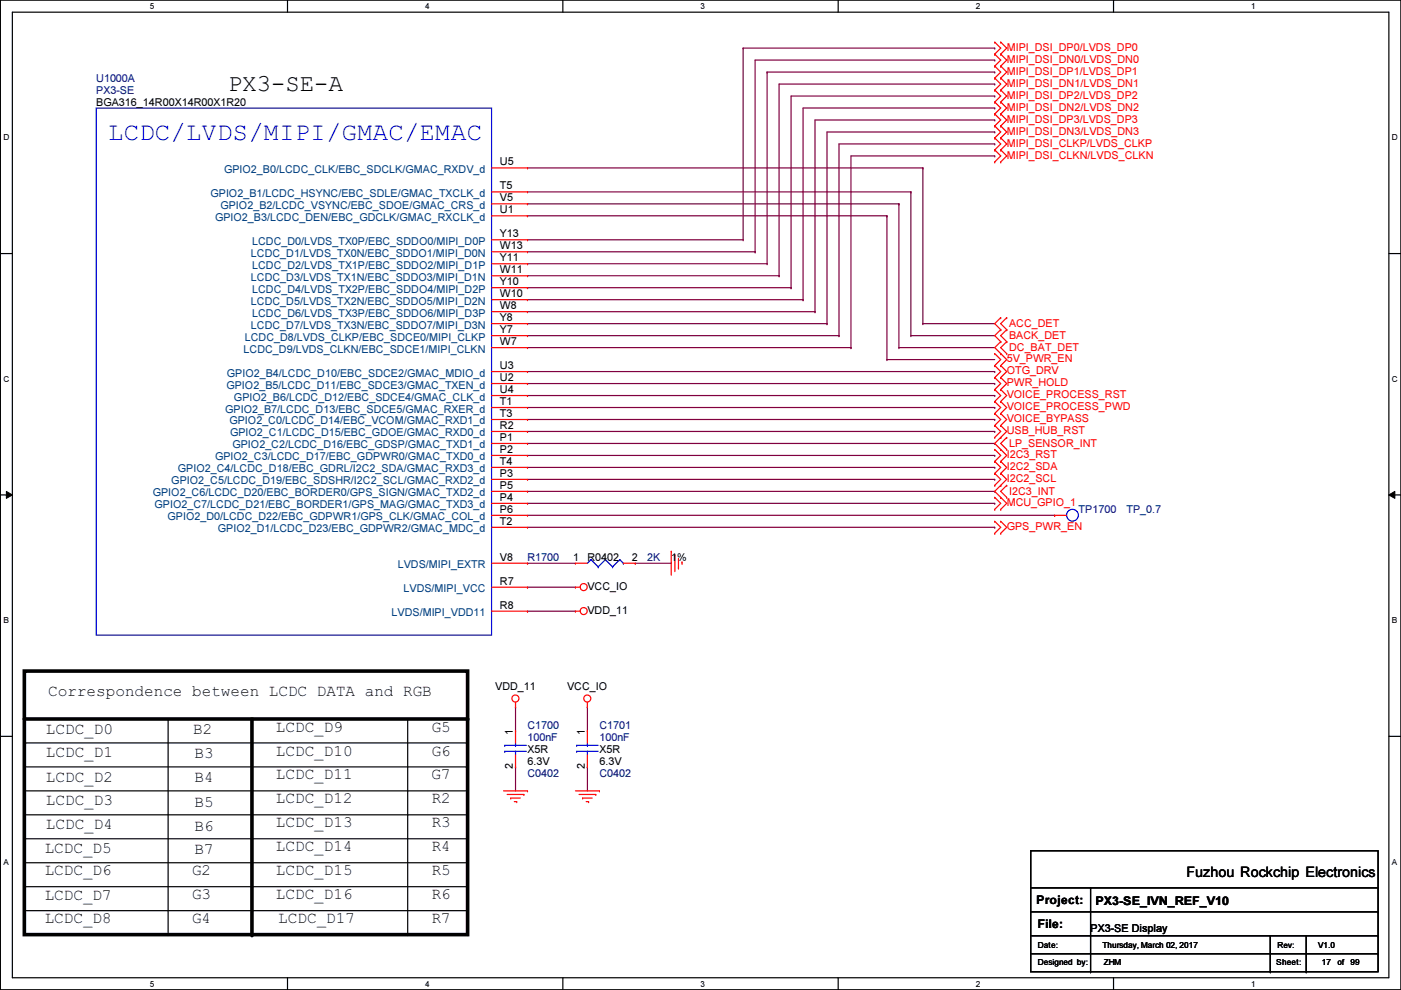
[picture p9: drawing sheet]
<svg xmlns="http://www.w3.org/2000/svg" width="297mm" height="210mm" viewBox="0 0 297 210" stroke-linecap="round" stroke-linejoin="round" font-family="sans-serif">
<defs><g id="words">
<text font-size="5.3" fill="#00f" x="22.9" y="29.7">LCDC/LVDS/MIPI/GMAC/EMAC</text>
<text font-size="5.1" x="48.3" y="19.3">PX3-SE-A</text>
<g font-size="3.4">
<text x="10.2" y="147.5">Correspondence between LCDC DATA and RGB</text>
<text x="9.7" y="155.6">LCDC_D0</text>
<text x="41" y="155.6">B2</text>
<text x="58.5" y="155.1">LCDC_D9</text>
<text x="91.5" y="155.1">G5</text>
<text x="9.7" y="160.4">LCDC_D1</text>
<text x="41.2" y="160.7">B3</text>
<text x="58.5" y="160.2">LCDC_D10</text>
<text x="91.5" y="160.2">G6</text>
<text x="9.7" y="165.8">LCDC_D2</text>
<text x="41.2" y="165.8">B4</text>
<text x="58.5" y="165.3">LCDC_D11</text>
<text x="91.5" y="165.3">G7</text>
<text x="9.7" y="170.6">LCDC_D3</text>
<text x="41.2" y="171.1">B5</text>
<text x="58.5" y="170.3">LCDC_D12</text>
<text x="91.5" y="170.3">R2</text>
<text x="9.7" y="175.7">LCDC_D4</text>
<text x="41.2" y="176.2">B6</text>
<text x="58.5" y="175.4">LCDC_D13</text>
<text x="91.5" y="175.4">R3</text>
<text x="9.5" y="185.6">LCDC_D6</text>
<text x="9.5" y="180.8">LCDC_D5</text>
<text x="40.7" y="185.6">G2</text>
<text x="41.2" y="181">B7</text>
<text x="58.5" y="185.6">LCDC_D15</text>
<text x="58.5" y="180.5">LCDC_D14</text>
<text x="91.5" y="185.6">R5</text>
<text x="91.5" y="180.5">R4</text>
<text x="9.5" y="190.9">LCDC_D7</text>
<text x="40.7" y="190.7">G3</text>
<text x="58.5" y="190.7">LCDC_D16</text>
<text x="91.5" y="190.7">R6</text>
<text x="9.5" y="195.7">LCDC_D8</text>
<text x="40.7" y="195.7">G4</text>
<text x="59" y="195.7">LCDC_D17</text>
<text x="91.5" y="195.7">R7</text>
</g>
<text font-size="3" x="251.5" y="185.9">Fuzhou Rockchip Electronics</text>
<g font-size="2.5">
<text x="219.8" y="191.6">Project:</text>
<text x="232.2" y="191.9">PX3-SE_IVN_REF_V10</text>
<text x="220" y="196.7">File:</text>
</g>
<g font-size="2.3" fill="#f00">
<text x="213.4" y="10.8">MIPI_DSI_DP0/LVDS_DP0</text>
<text x="213.4" y="13.3">MIPI_DSI_DN0/LVDS_DN0</text>
<text x="213.4" y="15.8">MIPI_DSI_DP1/LVDS_DP1</text>
<text x="213.4" y="18.4">MIPI_DSI_DN1/LVDS_DN1</text>
<text x="213.4" y="20.9">MIPI_DSI_DP2/LVDS_DP2</text>
<text x="213.4" y="23.5">MIPI_DSI_DN2/LVDS_DN2</text>
<text x="213.4" y="26">MIPI_DSI_DP3/LVDS_DP3</text>
<text x="213.4" y="28.5">MIPI_DSI_DN3/LVDS_DN3</text>
<text x="213.4" y="31.1">MIPI_DSI_CLKP/LVDS_CLKP</text>
<text x="213.4" y="33.6">MIPI_DSI_CLKN/LVDS_CLKN</text>
<text x="213.9" y="69.4">ACC_DET</text>
<text x="213.9" y="72">BACK_DET</text>
<text x="213.4" y="76.8">5V_PWR_EN</text>
<text x="213.9" y="74.5">DC_BAT_DET</text>
<text x="213.4" y="79.3">OTG_DRV</text>
<text x="213.4" y="81.9">PWR_HOLD</text>
<text x="213.4" y="84.4">VOICE_PROCESS_RST</text>
<text x="213.4" y="87">VOICE_PROCESS_PWD</text>
<text x="213.4" y="89.5">VOICE_BYPASS</text>
<text x="213.4" y="92">USB_HUB_RST</text>
<text x="213.9" y="94.8">LP_SENSOR_INT</text>
<text x="213.4" y="99.7">I2C2_SDA</text>
<text x="213.4" y="97.1">I2C3_RST</text>
<text x="213.4" y="102.2">I2C2_SCL</text>
<text x="213.4" y="107.3">MCU_GPIO_1</text>
<text x="213.9" y="105">I2C3_INT</text>
<text x="213.4" y="112.4">GPS_PWR_EN</text>
</g>
<g font-size="2.3" fill="#000080">
<text x="20.4" y="17.4">U1000A</text>
<text x="20.4" y="19.9">PX3-SE</text>
<text x="228.7" y="108.8">TP1700</text>
<text x="238.8" y="108.8">TP_0.7</text>
<text x="111.8" y="119">R1700</text>
<text x="137.2" y="119">2K</text>
<text x="111.8" y="154.5">C1700</text>
<text x="127.1" y="154.5">C1701</text>
<text x="111.8" y="157.1">100nF</text>
<text x="127.1" y="157.1">100nF</text>
<text x="111.8" y="164.7">C0402</text>
<text x="127.1" y="164.7">C0402</text>
</g>
<g font-size="2.3">
<text x="20.4" y="22.4">BGA316_14R00X14R00X1R20</text>
<text x="106" y="35.1">U5</text>
<text x="106" y="40.1">T5</text>
<text x="106" y="45.2">U1</text>
<text x="106" y="42.7">V5</text>
<text x="106" y="52.8">W13</text>
<text x="106" y="50.3">Y13</text>
<text x="106" y="57.9">W11</text>
<text x="106" y="55.4">Y11</text>
<text x="106" y="65.5">W8</text>
<text x="106" y="63">W10</text>
<text x="106" y="60.5">Y10</text>
<text x="106" y="70.6">Y7</text>
<text x="106" y="68.1">Y8</text>
<text x="106" y="73.2">W7</text>
<text x="106" y="83.3">U4</text>
<text x="106" y="80.8">U2</text>
<text x="106" y="78.2">U3</text>
<text x="106" y="88.4">T3</text>
<text x="106" y="85.9">T1</text>
<text x="106" y="93.5">P1</text>
<text x="106" y="90.9">R2</text>
<text x="106" y="101.1">P3</text>
<text x="106" y="98.6">T4</text>
<text x="106" y="96">P2</text>
<text x="106" y="103.6">P5</text>
<text x="106" y="106.2">P4</text>
<text x="106" y="111.3">T2</text>
<text x="106" y="108.7">P6</text>
<text x="106" y="118.9">V8</text>
<text x="121.5" y="118.9">1</text>
<text x="124.5" y="119">R0402</text>
<text x="133.9" y="118.9">2</text>
<text x="142.3" y="119">1%</text>
<text x="106" y="124">R7</text>
<text x="124.5" y="125.1">VCC_IO</text>
<text x="106" y="129">R8</text>
<text x="124.5" y="130.1">VDD_11</text>
<text x="105" y="146.4">VDD_11</text>
<text x="120.2" y="146.4">VCC_IO</text>
<text x="108.8" y="155.7" transform="rotate(-90 108.8 155.7)">1</text>
<text x="124" y="155.7" transform="rotate(-90 124 155.7)">1</text>
<text x="111.8" y="159.6">X5R</text>
<text x="127.1" y="159.6">X5R</text>
<text x="108.8" y="163.1" transform="rotate(-90 108.8 163.1)">2</text>
<text x="111.8" y="162.1">6.3V</text>
<text x="124" y="163.1" transform="rotate(-90 124 163.1)">2</text>
<text x="127.1" y="162.1">6.3V</text>
<text x="231.2" y="197.7">PX3-SE Display</text>
</g>
<g font-size="2.3" fill="#004080">
<text x="44.6" y="41.7">GPIO2_B1/LCDC_HSYNC/EBC_SDLE/GMAC_TXCLK_d</text>
<text x="47.5" y="36.7">GPIO2_B0/LCDC_CLK/EBC_SDCLK/GMAC_RXDV_d</text>
<text x="45.6" y="46.8">GPIO2_B3/LCDC_DEN/EBC_GDCLK/GMAC_RXCLK_d</text>
<text x="46.7" y="44.3">GPIO2_B2/LCDC_VSYNC/EBC_SDOE/GMAC_CRS_d</text>
<text x="53.5" y="51.9">LCDC_D0/LVDS_TX0P/EBC_SDDO0/MIPI_D0P</text>
<text x="53.2" y="59.5">LCDC_D3/LVDS_TX1N/EBC_SDDO3/MIPI_D1N</text>
<text x="53.2" y="54.4">LCDC_D1/LVDS_TX0N/EBC_SDDO1/MIPI_D0N</text>
<text x="53.5" y="57">LCDC_D2/LVDS_TX1P/EBC_SDDO2/MIPI_D1P</text>
<text x="53.2" y="64.6">LCDC_D5/LVDS_TX2N/EBC_SDDO5/MIPI_D2N</text>
<text x="53.5" y="62.1">LCDC_D4/LVDS_TX2P/EBC_SDDO4/MIPI_D2P</text>
<text x="53.2" y="69.7">LCDC_D7/LVDS_TX3N/EBC_SDDO7/MIPI_D3N</text>
<text x="53.5" y="67.1">LCDC_D6/LVDS_TX3P/EBC_SDDO6/MIPI_D3P</text>
<text x="51.6" y="74.8">LCDC_D9/LVDS_CLKN/EBC_SDCE1/MIPI_CLKN</text>
<text x="51.9" y="72.2">LCDC_D8/LVDS_CLKP/EBC_SDCE0/MIPI_CLKP</text>
<text x="48" y="82.4">GPIO2_B5/LCDC_D11/EBC_SDCE3/GMAC_TXEN_d</text>
<text x="48.1" y="79.8">GPIO2_B4/LCDC_D10/EBC_SDCE2/GMAC_MDIO_d</text>
<text x="47.7" y="87.5">GPIO2_B7/LCDC_D13/EBC_SDCE5/GMAC_RXER_d</text>
<text x="49.6" y="84.9">GPIO2_B6/LCDC_D12/EBC_SDCE4/GMAC_CLK_d</text>
<text x="48.6" y="90">GPIO2_C0/LCDC_D14/EBC_VCOM/GMAC_RXD1_d</text>
<text x="48.8" y="92.5">GPIO2_C1/LCDC_D15/EBC_GDOE/GMAC_RXD0_d</text>
<text x="49.3" y="95.1">GPIO2_C2/LCDC_D16/EBC_GDSP/GMAC_TXD1_d</text>
<text x="37.7" y="100.2">GPIO2_C4/LCDC_D18/EBC_GDRL/I2C2_SDA/GMAC_RXD3_d</text>
<text x="45.6" y="97.6">GPIO2_C3/LCDC_D17/EBC_GDPWR0/GMAC_TXD0_d</text>
<text x="32.4" y="105.2">GPIO2_C6/LCDC_D20/EBC_BORDER0/GPS_SIGN/GMAC_TXD2_d</text>
<text x="32.8" y="107.8">GPIO2_C7/LCDC_D21/EBC_BORDER1/GPS_MAG/GMAC_TXD3_d</text>
<text x="36.3" y="102.7">GPIO2_C5/LCDC_D19/EBC_SDSHR/I2C2_SCL/GMAC_RXD2_d</text>
<text x="35.5" y="110.3">GPIO2_D0/LCDC_D22/EBC_GDPWR1/GPS_CLK/GMAC_COL_d</text>
<text x="46.2" y="112.9">GPIO2_D1/LCDC_D23/EBC_GDPWR2/GMAC_MDC_d</text>
<text x="84.3" y="120.5">LVDS/MIPI_EXTR</text>
<text x="85.6" y="125.6">LVDS/MIPI_VCC</text>
<text x="83" y="130.6">LVDS/MIPI_VDD11</text>
</g>
<g font-size="1.8">
<text x="31.8" y="1.9">5</text>
<text x="90.1" y="1.9">4</text>
<text x="148.5" y="1.9">3</text>
<text x="206.9" y="1.9">2</text>
<text x="265.3" y="1.9">1</text>
<text x=".7" y="29.8">D</text>
<text x="295.1" y="29.8">D</text>
<text x=".7" y="80.9">C</text>
<text x="295.1" y="80.9">C</text>
<text x=".7" y="132.1">B</text>
<text x="295.1" y="132.1">B</text>
<text x=".7" y="183.3">A</text>
<text x="295.1" y="183.3">A</text>
<text x="220" y="201">Date:</text>
<text x="233.8" y="201">Thursday, March 02, 2017</text>
<text x="279.5" y="201">V1.0</text>
<text x="31.8" y="209.2">5</text>
<text x="90.1" y="209.2">4</text>
<text x="148.5" y="209.2">3</text>
<text x="206.9" y="209.2">2</text>
<text x="220" y="204.6">Designed by:</text>
<text x="234" y="204.6">ZHM</text>
<text x="265.3" y="209.2">1</text>
<text x="270.6" y="204.6">Sheet:</text>
<text x="280.2" y="204.6">17</text>
<text x="283.5" y="204.6">of 99</text>
</g>
<text font-size="1.7" x="270.8" y="201">Rev:</text>
</g></defs>
<path d="M.1 0h296.9v209.8h-296.9zM2.6 2.6h291.9v204.7h-291.9z" fill="none" stroke="#000" stroke-width=".25"/>
<g fill="#fff">
<path d="M31.8 .3h1v2h-1z"/>
<path d="M31.8 207.6h1v1.9h-1z"/>
</g>
<path d="M61 0v2.6M61 207.3v2.5" fill="none" stroke="#000" stroke-width=".25"/>
<g fill="#fff">
<path d="M90.1 .3h1v2h-1z"/>
<path d="M90.1 207.6h1v1.9h-1z"/>
</g>
<path d="M119.3 0v2.6M119.3 207.3v2.5" fill="none" stroke="#000" stroke-width=".25"/>
<g fill="#fff">
<path d="M148.5 .3h1v2h-1z"/>
<path d="M148.5 207.6h1v1.9h-1z"/>
</g>
<path d="M177.7 0v2.6M177.7 207.3v2.5" fill="none" stroke="#000" stroke-width=".25"/>
<g fill="#fff">
<path d="M206.9 .3h1v2h-1z"/>
<path d="M206.9 207.6h1v1.9h-1z"/>
</g>
<path d="M236.1 0v2.6M236.1 207.3v2.5" fill="none" stroke="#000" stroke-width=".25"/>
<g fill="#fff">
<path d="M265.3 .3h.9v2h-.9z"/>
<path d="M265.3 207.6h.9v1.9h-.9z"/>
<path d="M.7 28.2h1.3v1.9h-1.3z"/>
<path d="M295.1 28.2h1.3v1.9h-1.3z"/>
<path d="M.7 79.3h1.3v2h-1.3z"/>
<path d="M295.1 79.3h1.3v2h-1.3z"/>
</g>
<path d="M.1 53.8h2.5M294.5 53.8h2.5" fill="none" stroke="#000" stroke-width=".25"/>
<g fill="#fff">
<path d="M.7 130.5h1.2v2h-1.2z"/>
<path d="M295.1 130.5h1.2v2h-1.2z"/>
</g>
<path d="M.1 104.9h2.5M294.5 104.9h2.5" fill="none" stroke="#000" stroke-width=".25"/>
<path d="M1.4 104.2l1.2 .7-1.2 .8zM294.5 104.9l1.2-.7v1.5z" fill="#000"/>
<path d="M1.4 104.2l1.2 .7-1.2 .8zM294.5 104.9l1.2-.7v1.5z" fill="none" stroke="#000" stroke-width=".21"/>
<g fill="#fff">
<path d="M.7 181.7h1.2v2h-1.2z"/>
<path d="M295.1 181.7h1.2v2h-1.2z"/>
</g>
<g fill="none" stroke="#000" stroke-width=".25">
<path d="M.1 156.1h2.5M5.2 157.5h93.9M35.6 152.4v45.8M86.4 152.4v45.8M99.1 157.5h.1M294.5 156.1h2.5M5.2 162.6h93.9M5.2 167.7h93.9M5.2 172.8h93.9M5.2 177.8h93.9M99.1 162.6h.1M99.1 167.7h.1"/>
<path d="M99.1 172.8h.1M99.1 177.8h.1M5.2 198.2h93.9M5.2 182.9h93.9M5.2 188h93.9M5.2 193.1h93.9M35.6 198.2h.1M86.4 198.2h.1M99.1 198.2h.1M99.1 182.9h.1M99.1 188h.1M99.1 193.1h.1"/>
<path d="M218.5 180.4h73.7v25.6h-73.7zM218.5 188.3h73.7M218.5 193.3h73.7M218.5 198.4h73.7M231.2 188.3v17.7M269.3 198.4v7.6M276.9 198.4v7.6M292.2 188.3h.1M292.2 193.3h.1M292.2 198.4h.1M218.5 202.2h73.7M231.2 206h.1"/>
<path d="M269.3 206h.1M276.9 206h.1M292.2 202.2h.1"/>
</g>
<path d="M5.2 142.3h93.9v55.9h-93.9zM5.2 152.4h93.9M53.4 152.4v45.8" fill="none" stroke="#000" stroke-width=".76"/>
<g fill="#000">
<circle cx="99.1" cy="152.4" r=".38"/>
<circle cx="53.4" cy="198.2" r=".38"/>
</g>
<g fill="none" stroke="#800040" stroke-width=".25">
<path d="M157.6 10.2h.1M157.6 10.2h53.3M157.6 10.2v40.6M162.6 15.3h.1M162.6 15.3h48.3M162.6 15.3v40.6M210.9 10.2h.1M210.9 12.7h.1M210.9 15.3h.1M210.9 17.8h.1M210.9 12.7h-50.8v40.7M210.9 17.8h-45.7v40.7"/>
<path d="M111.8 35.6h83.9M195.7 35.6h.1M195.7 35.6v33M210.9 20.4h.1M210.9 22.9h.1M210.9 25.4h.1M210.9 28h.1M210.9 30.5h.1M210.9 33.1h.1M210.9 20.4h-43.2v40.6M210.9 22.9h-40.6v40.6M210.9 25.4h-38.1v40.7"/>
<path d="M210.9 28h-35.6v40.6M210.9 30.5h-33v40.7M210.9 33.1h-30.5v40.6M111.8 58.5h53.4M111.8 55.9h50.8M111.8 53.4h48.3M111.8 50.8h45.8M111.8 45.8h76.2M111.8 43.2h78.8M111.8 40.7h81.3M157.6 50.8h.1M160.1 53.4h.1"/>
<path d="M162.6 55.9h.1M165.2 58.5h.1M188 45.8h.1M188 45.8v30.4M190.6 43.2h.1M190.6 43.2v30.5M193.1 40.7h.1M193.1 40.7v30.5M111.8 78.8h99.1M111.8 73.7h68.6M111.8 71.2h66.1M111.8 68.6h63.5"/>
<path d="M111.8 66.1h61M111.8 63.5h58.5M111.8 61h55.9M167.7 61h.1M170.3 63.5h.1M172.8 66.1h.1M175.3 68.6h.1M177.9 71.2h.1M180.4 73.7h.1M188 76.2h.1M188 76.2h22.9M190.6 73.7h.1"/>
<path d="M190.6 73.7h20.3M193.1 71.2h.1M193.1 71.2h17.8M195.7 68.6h.1M195.7 68.6h15.2M210.9 78.8h.1M111.8 99.1h99.1M111.8 96.6h99.1M111.8 94h99.1M111.8 91.5h99.1M111.8 88.9h99.1M111.8 86.4h99.1"/>
<path d="M111.8 83.9h99.1M111.8 81.3h99.1M210.9 99.1h.1M210.9 96.6h.1M210.9 94h.1M210.9 91.5h.1M210.9 88.9h.1M210.9 86.4h.1M210.9 83.9h.1M210.9 81.3h.1M111.8 119.4h.1M111.8 119.4h10.2"/>
<path d="M111.8 111.8h99.1M111.8 109.3h111.8M111.8 106.7h99.1M111.8 104.2h99.1M111.8 101.6h99.1M134.7 119.4h.1M134.7 119.4h7.6M210.9 111.8h.1M210.9 106.7h.1M210.9 104.2h.1M210.9 101.6h.1M223.6 109.3h.1"/>
<path d="M111.8 124.5h.1M111.8 129.6h.1M111.8 124.5h10.2M111.8 129.6h10.2M109.3 149.9h.1M109.3 149.9v5.1M124.5 149.9h.1M124.5 149.9v5.1M109.3 162.6h.1M109.3 162.6v5.1M124.5 162.6h.1M124.5 162.6v5.1"/>
</g>
<g fill="none" stroke="#f00" stroke-width=".25">
<path d="M210.9 11.5h.1M210.9 8.9h.1M210.9 14h.1M210.9 16.6h.1M210.9 19.1h.1M210.9 8.9l1.3 1.3-1.3 1.3M210.9 11.5l1.3 1.2-1.3 1.3M210.9 14l1.3 1.3-1.3 1.3M210.9 16.6l1.3 1.2-1.3 1.3M210.9 19.1l1.3 1.3-1.3 1.2M212.2 11.5h.1M212.2 8.9h.1"/>
<path d="M212.2 14h.1M212.2 16.6h.1M212.2 19.1h.1M212.2 8.9l1.2 1.3-1.2 1.3M212.2 11.5l1.2 1.2-1.2 1.3M212.2 14l1.2 1.3-1.2 1.3M212.2 16.6l1.2 1.2-1.2 1.3M212.2 19.1l1.2 1.3-1.2 1.2M104.2 35.6h7.6M111.8 35.6h.1M210.9 21.6h.1M210.9 24.2h.1"/>
<path d="M210.9 26.7h.1M210.9 29.3h.1M210.9 31.8h.1M210.9 34.3h.1M210.9 21.6l1.3 1.3-1.3 1.3M210.9 24.2l1.3 1.2-1.3 1.3M210.9 26.7l1.3 1.3-1.3 1.3M210.9 29.3l1.3 1.2-1.3 1.3M210.9 31.8l1.3 1.3-1.3 1.2M212.2 21.6h.1M212.2 24.2h.1M212.2 26.7h.1"/>
<path d="M212.2 29.3h.1M212.2 31.8h.1M212.2 34.3h.1M212.2 21.6l1.2 1.3-1.2 1.3M212.2 24.2l1.2 1.2-1.2 1.3M212.2 26.7l1.2 1.3-1.2 1.3M212.2 29.3l1.2 1.2-1.2 1.3M212.2 31.8l1.2 1.3-1.2 1.2M104.2 45.8h7.6M104.2 43.2h7.6M104.2 40.7h7.6M104.2 58.5h7.6"/>
<path d="M104.2 55.9h7.6M104.2 53.4h7.6M104.2 50.8h7.6M111.8 45.8h.1M111.8 43.2h.1M111.8 40.7h.1M111.8 58.5h.1M111.8 55.9h.1M111.8 53.4h.1M111.8 50.8h.1M104.2 78.8h7.6M104.2 73.7h7.6"/>
<path d="M104.2 71.2h7.6M104.2 68.6h7.6M104.2 66.1h7.6M104.2 63.5h7.6M104.2 61h7.6M111.8 78.8h.1M111.8 73.7h.1M111.8 71.2h.1M111.8 68.6h.1M111.8 66.1h.1M111.8 63.5h.1M111.8 61h.1"/>
<path d="M210.9 77.5h.1M210.9 75h.1M210.9 75l1.3 1.2-1.3 1.3M210.9 77.5l1.3 1.3-1.3 1.3M212.2 67.4h.1M212.2 69.9h.1M212.2 72.4h.1M212.2 75h.1M212.2 77.5h.1M212.2 67.4l-1.3 1.2 1.3 1.3M212.2 69.9l-1.3 1.3 1.3 1.2M212.2 72.4l-1.3 1.3 2.5 2.5-1.2 1.3"/>
<path d="M212.2 77.5l1.2 1.3-1.2 1.3M213.4 69.9h.1M213.4 67.4h.1M213.4 72.4h.1M213.4 75h.1M213.4 67.4l-1.2 1.2 1.2 1.3M213.4 69.9l-1.2 1.3 1.2 1.2M213.4 72.4l-1.2 1.3 1.2 1.3M104.2 99.1h7.6M104.2 96.6h7.6M104.2 94h7.6M104.2 91.5h7.6"/>
<path d="M104.2 88.9h7.6M104.2 86.4h7.6M104.2 83.9h7.6M104.2 81.3h7.6M111.8 99.1h.1M111.8 96.6h.1M111.8 94h.1M111.8 91.5h.1M111.8 88.9h.1M111.8 86.4h.1M111.8 83.9h.1M111.8 81.3h.1"/>
<path d="M210.9 97.8h.1M210.9 80.1h.1M210.9 82.6h.1M210.9 85.1h.1M210.9 87.7h.1M210.9 90.2h.1M210.9 92.8h.1M210.9 95.3h.1M210.9 97.8l1.3 1.3-1.3 1.3M210.9 80.1l1.3 1.2-1.3 1.3M210.9 82.6l1.3 1.3-1.3 1.2M210.9 85.1l1.3 1.3-1.3 1.3"/>
<path d="M210.9 87.7l1.3 1.2-1.3 1.3M210.9 90.2l1.3 1.3-1.3 1.3M210.9 95.3l1.3 1.3-1.3 1.2M212.2 97.8h.1M212.2 80.1h.1M212.2 82.6h.1M212.2 85.1h.1M212.2 87.7h.1M212.2 90.2h.1M212.2 92.8h.1M212.2 95.3h.1M212.2 97.8l1.2 1.3-1.2 1.3"/>
<path d="M212.2 80.1l1.2 1.2-1.2 1.3M212.2 82.6l1.2 1.3-1.2 1.2M212.2 85.1l1.2 1.3-1.2 1.3M212.2 87.7l1.2 1.2-1.2 1.3M212.2 90.2l1.2 1.3-2.5 2.5 1.3 1.3M212.2 95.3l1.2 1.3-1.2 1.2M213.4 95.3h.1M213.4 92.8h.1M213.4 92.8l-1.2 1.2 1.2 1.3M104.2 104.2h7.6M104.2 106.7h7.6M104.2 101.6h7.6"/>
<path d="M104.2 111.8h7.6M104.2 109.3h7.6M104.2 119.4h7.6M111.8 104.2h.1M111.8 106.7h.1M111.8 101.6h.1M111.8 111.8h.1M111.8 109.3h.1M111.8 119.4h.1M122 119.4h.1M122 119.4h2.5M132.2 119.4h2.5"/>
<path d="M134.7 119.4h.1M142.3 116.9h.1M142.3 116.9v5.1M143.1 117.6h.1M143.1 117.6v3.6M143.8 118.4v2M144.6 119.2h.1M144.6 119.2v.5M210.9 102.9h.1M210.9 100.4h.1M210.9 113.1h.1M210.9 110.5h.1"/>
<path d="M210.9 108h.1M210.9 105.5h.1M210.9 100.4l1.3 1.2-1.3 1.3M210.9 110.5l1.3 1.3-1.3 1.3M210.9 105.5l1.3 1.2-1.3 1.3M212.2 102.9h.1M212.2 100.4h.1M212.2 113.1h.1M212.2 110.5h.1M212.2 105.5h.1M212.2 108h.1M212.2 100.4l1.2 1.2-2.5 2.6 2.5 2.5-1.2 1.3"/>
<path d="M212.2 110.5l1.2 1.3-1.2 1.3M213.4 105.5h.1M213.4 102.9h.1M213.4 102.9l-1.2 1.3 1.2 1.3M223.6 109.3h.1M223.6 109.3h2.5M104.2 124.5h7.6M104.2 129.6h7.6M111.8 124.5h.1M111.8 129.6h.1M122 124.5h.1M122 129.6h.1"/>
<path d="M122 124.5h1M122 129.6h1M143.8 120.4h.1M109.3 149.9h.1M109.3 155h.1M109.3 148.9v1M109.3 155v2.5M124.5 149.9h.1M124.5 155h.1M124.5 148.9v1M124.5 155v2.5M106.8 167.7h5"/>
<path d="M107.5 168.4h3.6M108.3 169.2h.1M108.3 169.2h2M109 170h.6M109.3 162.6h.1M109.3 160.1v2.5M109.6 170h.1M111.1 168.4h.1M111.8 167.7h.1M122 167.7h5.1M122.8 168.4h3.5M123.5 169.2h.1"/>
<path d="M123.5 169.2h2.1M124.3 170h.5M124.5 162.6h.1M124.5 160.1v2.5M124.8 170h.1M126.3 168.4h.1M127.1 167.7h.1"/>
<circle cx="123.8" cy="129.6" r=".75"/>
<circle cx="123.8" cy="124.5" r=".75"/>
<circle cx="109.3" cy="148.1" r=".75"/>
<circle cx="124.5" cy="148.1" r=".75"/>
</g>
<g fill="none" stroke="#00f" stroke-width=".25">
<path d="M20.4 22.9h83.8v111.8h-83.8zM125.3 118.7h.1M125.3 118.7l-.8 .7M125.3 118.7l1.5 1.5M128.4 118.7h.1M128.4 118.7l-1.6 1.5M128.4 118.7l1.5 1.5M131.4 118.7h.1M131.4 118.7l-1.5 1.5M131.4 118.7l.8 .7M132.2 119.4h.1M126.8 120.2h.1"/>
<path d="M129.9 120.2h.1M107 159.3h.1M107 158h.1M107 159.3h4.6M107 158h4.6M109.3 158h.1M109.3 159.3h.1M109.3 157.5v.5M109.3 159.3v.8M122.3 159.3h.1M122.3 158h.1M122.3 159.3h4.5"/>
<path d="M122.3 158h4.5M124.5 158h.1M124.5 159.3h.1M124.5 157.5v.5M124.5 159.3v.8"/>
<circle cx="227.4" cy="109.2" r="1.25"/>
</g>
<use href="#words"/>
</svg>
